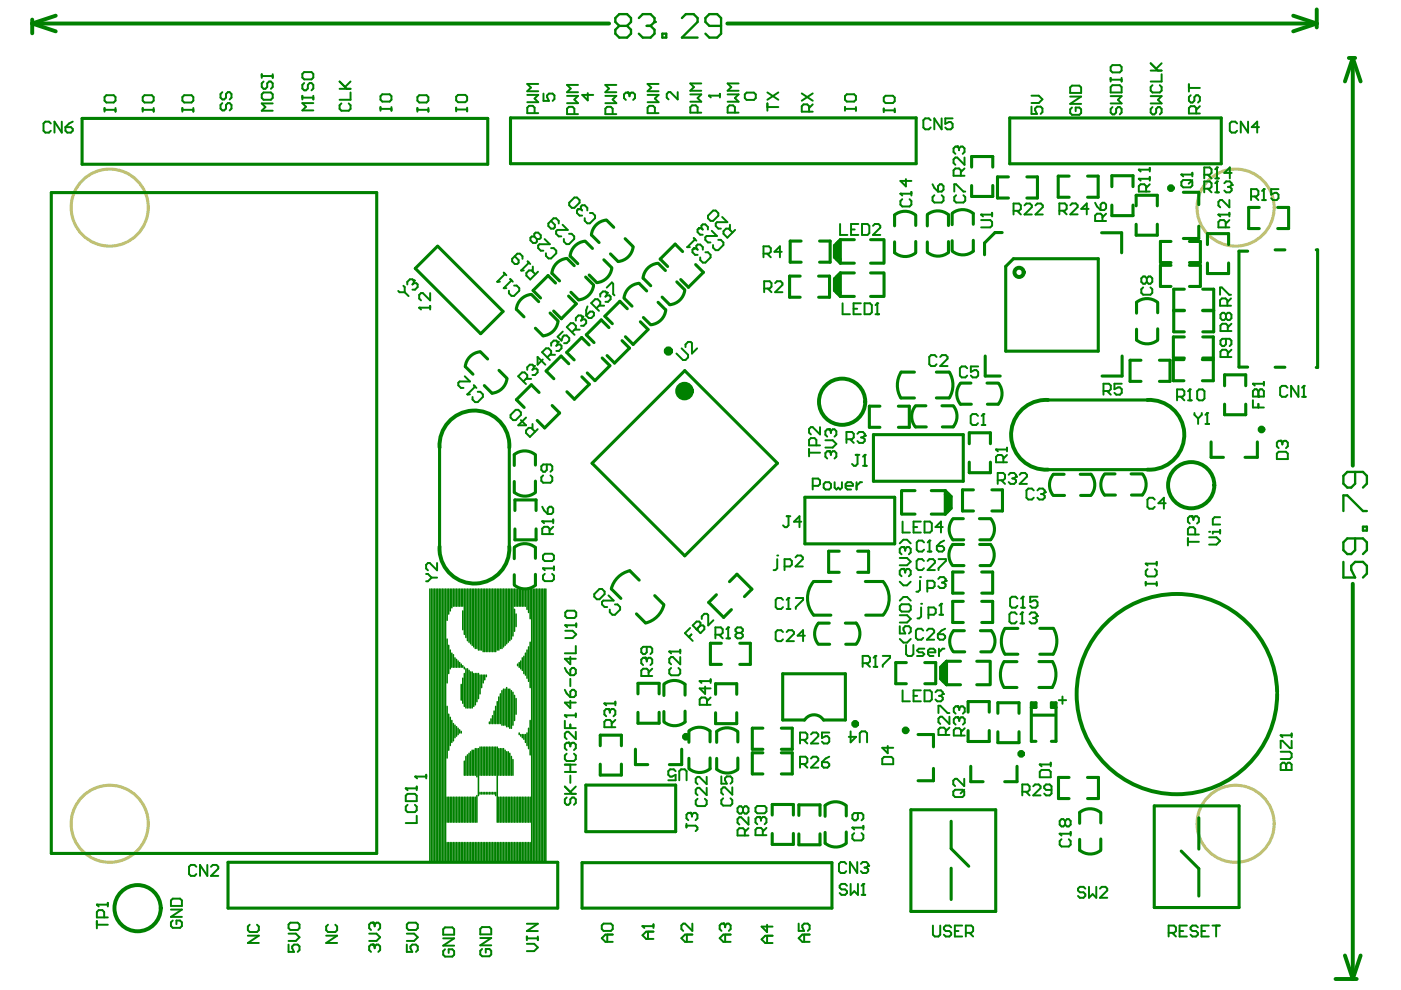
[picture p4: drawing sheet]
<svg xmlns="http://www.w3.org/2000/svg" width="297mm" height="210mm" viewBox="0 0 297 210" stroke-linecap="round" stroke-linejoin="round" font-family="sans-serif">
<g fill="none" stroke="#c0c073" stroke-width=".65">
<circle cx="23.3" cy="44" r="8.2"/>
<circle cx="262" cy="44" r="8.2"/>
<circle cx="23.3" cy="174.7" r="8.2"/>
<circle cx="262" cy="174.7" r="8.2"/>
</g>
<g fill="none" stroke="#008000" stroke-width=".83">
<path d="M6.8 5l5 1.6M6.8 4.2v2.9M6.8 5h122.3M11.8 3.3l-5 1.7M154.2 5h125M274.2 3.3l5 1.7M279.2 2v3.8M279.2 5l-5 1.6M286 12.3h1.3M286.8 12.3l1.7 5M286.8 12.3v86.4M286.8 12.3l-1.6 5"/>
<path d="M286.8 123.8v83.8M283.2 207.6h4.4M285.2 202.6l1.6 5M288.5 202.6l-1.7 5"/>
</g>
<g fill="none" stroke="#008000" stroke-width=".33">
<path d="M91.1 124.9v57.7M91.5 124.9v57.7M91.8 124.9v57.7M92.1 124.9v57.7M92.5 124.9v57.7M92.8 124.9v57.7M93.1 124.9v57.7M93.5 124.9v57.7M93.8 124.9v57.7M94.1 124.9v57.7M94.5 124.9v57.7M94.8 124.9v6.6"/>
<path d="M94.8 135.5v9.3M95.1 124.9v5.3M95.1 136.8v6M95.5 124.9v4.6M95.5 137.8v4M95.8 124.9v4M95.8 138.5v3M96.1 124.9v3.6M96.1 138.8v2.7M96.5 124.9v3.6M96.5 139.5v2M96.8 124.9v3.6"/>
<path d="M96.8 139.8v1.7M97.1 124.9v3.6M97.5 124.9v3.6M97.8 124.9v3.6M98.1 124.9v3.6M98.1 129.5v4M98.5 124.9v9.6M98.8 124.9v10.3M99.1 124.9v10.9M99.4 124.9v11.3M99.8 124.9v11.6M100.1 124.9v11.9"/>
<path d="M100.4 124.9v12.3M100.8 124.9v12.6M101.1 124.9v12.6M101.4 124.9v12.9M101.8 124.9v12.9M102.1 124.9v12.9M102.4 124.9v13.3M102.8 124.9v13.3M103.1 124.9v13.3M103.4 124.9v13.3M103.8 124.9v13.3M104.1 124.9v13.3"/>
<path d="M104.4 124.9v13.3M104.8 124.9v13.3M105.1 124.9v13.3M105.4 124.9v12.9M105.8 124.9v12.9M106.1 124.9v12.6M106.4 124.9v12.6M106.8 124.9v12.3M107.1 124.9v11.9M107.4 124.9v11.6M107.8 124.9v11.3M108.1 124.9v10.9"/>
<path d="M108.4 124.9v10.6M108.8 124.9v9.9M109.1 124.9v3.6M109.1 129.2v4.6M109.4 124.9v3.6M109.4 130.2v2.6M109.7 124.9v3.6M110.1 124.9v3.6M110.4 124.9v3.6M110.7 124.9v3.6M110.7 139.5v2.6M111.1 124.9v3.6"/>
<path d="M111.1 139.2v3.6M111.4 124.9v3.6M111.4 138.5v4.6M111.7 124.9v4.3M111.7 137.8v6M112.1 124.9v5M112.1 137.2v7.3M112.4 124.9v6.3M112.4 136.2v9.6M112.7 124.9v57.7M113.1 124.9v57.7M113.4 124.9v57.7"/>
<path d="M113.7 124.9v57.7M114.1 124.9v57.7M114.4 124.9v57.7M114.7 124.9v57.7M115.1 124.9v57.7M115.4 124.9v57.7M115.7 124.9v57.7M94.8 149.8v10.9M95.1 151.4v7.7M95.5 152.1v6M95.8 152.8v4.6M96.1 153.4v3.7"/>
<path d="M96.5 153.8v2.6M96.8 154.1v2M97.1 140.1v1.4M97.1 154.4v1.3M97.5 140.5v1M97.5 154.7v.7M97.8 140.8v.7M97.8 145.1v3.3M97.8 155.1v.3M98.1 141.1v.4M98.1 143.8v5.3M98.5 141.5v.3"/>
<path d="M98.5 142.8v7M98.8 141.8v8.3M99.1 141.8v8.3M99.4 142.1v8M99.4 159.7v4.7M99.8 142.5v7.6M99.8 159.4v5M100.1 142.5v7.6M100.1 159.1v5.3M100.4 142.8v7M100.4 159.1v5.3M100.8 142.8v6.6"/>
<path d="M100.8 158.7v5.7M101.1 142.8v6M101.1 158.7v6M101.4 142.8v5.3M101.4 158.7v10M101.8 143.1v4M101.8 158.4v6M102.1 143.1v2.7M102.1 158.4v6M102.4 143.1v1.7M102.4 158.4v6M102.8 143.1v1"/>
<path d="M102.8 158.4v6M103.1 143.1v.4M103.1 158.4v6M103.4 158.4v6M103.8 153.1v.3M103.8 158.4v6M104.1 152.4v1M104.1 158.4v6M104.4 151.8v1.6M104.4 158.4v6M104.8 150.8v2.6M104.8 158.4v6"/>
<path d="M105.1 149.8v3.6M105.1 158.4v6M105.4 148.8v4.6M105.4 158.4v15.9M105.8 147.8v5.6M105.8 158.7v5.7M106.1 147.1v6.3M106.1 158.7v5.7M106.4 146.5v7.3M106.4 158.7v5.7M106.8 146.1v7.7M106.8 158.7v5.7"/>
<path d="M107.1 146.1v7.7M107.1 159.1v5.3M107.4 145.8v8.3M107.4 159.4v5M107.8 146.1v8M107.8 159.4v5M108.1 146.1v8.3M108.1 159.7v4.7M108.4 146.5v7.9M108.8 146.8v7M109.1 147.4v5.4M109.4 148.1v3.3"/>
<path d="M109.7 140.8v.3M110.1 140.5v1M110.1 155.4v.3M110.4 140.1v1.7M110.4 155.7v.4M110.7 155.7v.7M111.1 155.7v1M111.4 155.7v1.7M111.7 155.4v2.7M112.1 154.4v4.3M112.4 152.8v7.3M94.8 169v5.3"/>
<path d="M94.8 178.6v4M95.1 169v5.3M95.1 178.6v4M95.5 169v5.3M95.5 178.6v4M95.8 169v5.3M95.8 178.6v4M96.1 169v5.3M96.1 178.6v4M96.5 169v5.3M96.5 178.6v4M96.8 169v5.3"/>
<path d="M96.8 178.6v4M97.1 169v5.3M97.1 178.6v4M97.5 169v5.3M97.5 178.6v4M97.8 169v5.3M97.8 178.6v4M98.1 169v5.3M98.1 178.6v4M98.5 161.4v3M98.5 169v5.3M98.5 178.6v4"/>
<path d="M98.8 160.4v4M98.8 169v5.3M98.8 178.6v4M99.1 160.1v4.3M99.1 169v5.3M99.1 178.6v4M99.4 169v5.3M99.4 178.6v4M99.8 169v5.3M99.8 178.6v4M100.1 169v5.3M100.1 178.6v4"/>
<path d="M100.4 169v5.3M100.4 178.6v4M100.8 169v5.3M100.8 178.6v4M101.1 168.7v5.6M101.1 178.6v4M101.4 178.6v4M101.8 168v.4M101.8 178.6v4M102.1 168v.4M102.1 178.6v4M102.4 168v.4"/>
<path d="M102.4 178.6v4M102.8 168v.4M102.8 178.6v4M103.1 168v.4M103.1 178.6v4M103.4 168v.4M103.4 178.6v4M103.8 168v.4M103.8 178.6v4M104.1 168v.4M104.1 178.6v4M104.4 168v.4"/>
<path d="M104.4 178.6v4M104.8 168v.4M104.8 178.6v4M105.1 168v.7M105.1 178.6v4M105.4 178.6v4M105.8 169v5.3M105.8 178.6v4M106.1 169v5.3M106.1 178.6v4M106.4 169v5.3M106.4 178.6v4"/>
<path d="M106.8 169v5.3M106.8 178.6v4M107.1 169v5.3M107.1 178.6v4M107.4 169v5.3M107.4 178.6v4M107.8 169v5.3M107.8 178.6v4M108.1 169v5.3M108.1 178.6v4M108.4 160.4v4M108.4 169v5.3"/>
<path d="M108.4 178.6v4M108.8 161.1v3.3M108.8 169v5.3M108.8 178.6v4M109.1 169v5.3M109.1 178.6v4M109.4 169v5.3M109.4 178.6v4M109.7 169v5.3M109.7 178.6v4M110.1 169v5.3M110.1 178.6v4"/>
<path d="M110.4 169v5.3M110.4 178.6v4M110.7 169v5.3M110.7 178.6v4M111.1 169v5.3M111.1 178.6v4M111.4 169v5.3M111.4 178.6v4M111.7 169v5.3M111.7 178.6v4M112.1 169v5.3M112.1 178.6v4"/>
<path d="M112.4 169v5.3M112.4 178.6v4"/>
</g>
<g fill="none" stroke="#008000" stroke-width=".65">
<path d="M17.4 25.1h86v9.7h-86zM108.2 25h86v9.7h-86zM206 35.4v-2.2h4.5v2.2M210.5 39.3v2.4h-4.5v-2.4M213.8 37.5h-2.3v4.5h2.3M214.1 25h44.8v9.7h-44.8zM217.7 37.5h2.3v4.5h-2.3M226.7 37.3h-2.3v4.5h2.3M230.6 37.3h2.2v4.5h-2.2M240.2 39.6v-2.3h-4.5v2.3M10.9 40.8h69v140.1h-69zM92.8 52.2l-4.8 4.7 13.9 13.8"/>
<path d="M92.8 52.2l13.9 13.8-4.8 4.8M117 58l1.6 1.6M120.2 54.8l1.6 1.5M120.9 54.3l1.6 1.6M124.1 51.1l1.5 1.6M124.2 58.7l1.6 1.7M124.9 58.3l1.6 1.6M125.4 49.8l1.6 1.6M128 55.1l1.7 1.7M128.6 46.7l1.5 1.5M129.4 53.8l1.7 1.7M132.5 50.6l1.7 1.7"/>
<path d="M136.4 59l1.6 1.6M139.5 55.8l1.6 1.6M143.5 59.8l1.7 1.7M144.7 53.3l-1.6-1.5-3.1 3.1 1.6 1.6M147.5 56.1l1.6 1.6-3.1 3.2-1.7-1.6M169.7 58.5h-2.3v4.5h2.3M169.8 51.1h-2.3v4.5h2.4M173.6 58.5h2.3v4.5h-2.3M173.8 51.1h2.2v4.5h-2.2M177.4 51.6v3.5M177.4 58.6v3.5M177.7 58.3v3.3l.5 .4"/>
<path d="M177.7 51.3v3.2l.5 .5M178.2 57.9l-1.3 1.2v2.5l1.3 1.2M178.2 50.8l-1.3 1.3v2.5l1.3 1.2M178.2 50.8v5M178.2 57.9v4.9M178.2 55.8h2.9M178.2 57.9h2.9M178.2 50.8h2.9M184.6 55.8h2.7M184.6 57.9h2.7M184.6 50.8h2.7M187.4 50.8v5"/>
<path d="M187.4 57.9v4.9M189.7 45.6v2.3M189.7 51.3v2.3M194.2 45.6v2.2M194.2 51.2v2.4M196.6 45.5v2.4M196.6 51.3v2.2M201.1 45.5v2.3M201.1 51.2v2.3M201.9 45.3v2.3M201.9 51v2.2M206.4 45.3v2.3"/>
<path d="M206.4 51v2.2M212.5 49.3h-1.5l-2.3 2.2v2.5M213.2 56.5l1.7-1.6h18v19.6h-19.7zM233.6 49.4h4.2v4.2M235.7 43.5v2.2h4.5v-2.2M240.9 43.6v-2.2h4.5v2.2M245.4 47.5v2.4h-4.5v-2.3M248.3 56.3h-2.3v4.4h2.3M248.3 51.2h-2.3v4.5h2.3M250.9 40.8h3.3v2.6M252.2 56.3h2.3v4.4h-2.3M252.2 51.2h2.3v4.5h-2.3"/>
<path d="M254.2 48v2.6h-3.3M256 55.8v2.2h4.5v-2.2M260.5 51.8v-2.3h-4.5v2.4M264.5 53.3h-1.8v24.5h1.8M267 44h-2.3v4.5h2.3M270.3 53h2.1M270.9 44h2.3v4.5h-2.3M279.1 53h.3v24.9h-.3M98.7 77.7l1.6 1.6M101.8 74.6l1.6 1.5M105.8 78.5l1.7 1.7M109.5 65.6l1.6 1.6"/>
<path d="M112.7 62.4l1.5 1.6M113.5 69.6l1.6 1.6M116.6 66.4l1.7 1.6M117.8 60l-1.6-1.6-3.2 3.2 1.6 1.6M120.5 62.8l1.7 1.6-3.2 3.2-1.6-1.7M120.6 77.1l-1.6-1.6-3.2 3.2 1.6 1.6M121 62l1.7 1.6M123.4 79.9l1.6 1.6-3.2 3.1-1.6-1.5M124.9 73.1l-1.6-1.5-3.1 3.1 1.5 1.6M127.7 75.9l1.6 1.6-3.2 3.2-1.6-1.6M129.1 69.5l-1.6-1.7-3.2 3.2 1.7 1.6M131.9 72.2l1.6 1.6-3.2 3.2-1.6-1.6"/>
<path d="M132.3 63.2l1.7 1.7M133 65.5l-1.6-1.6-3.2 3.1 1.6 1.6M135.5 60.1l1.6 1.6M135.8 68.2l1.6 1.7-3.2 3.1-1.6-1.6M136.4 67.3l1.6 1.6M139.5 64.1l1.6 1.6M140.4 63l1.6 1.6M178.2 62.8h2.9M184.6 62.8h2.7M191.1 78.9h2.8M198.5 78.9h2.7M208.9 75.5v4.2h3.2"/>
<path d="M237.9 75.5v4.2h-4.2M241 64.1v2.3M241 69.8v2.3M241.9 76.4h-2.3v4.5h2.3M245.5 64.1v2.2M245.5 69.7v2.4M245.8 76.4h2.3v4.5h-2.3M251 76.2h-2.2v4.5h2.2M251.1 71.4h-2.3v4.5h2.3M251.1 65.9h-2.2v4.5h2.2M251.1 61.3h-2.2v4.5h2.2M254.9 76.2h2.3v4.5h-2.3"/>
<path d="M255 65.9h2.3v4.5h-2.3M255 61.3h2.3v4.5h-2.3M255 71.4h2.3v4.5h-2.3M270.3 77.9h2.1M93.2 94.8v21.1M102.7 81.8l1.6 1.6M108 94.9v21M109 96.4v2.3M113.5 96.4v2.2M114.3 83.2l-1.6-1.6-3.2 3.1 1.6 1.7M117.1 86l1.6 1.6-3.2 3.1-1.6-1.6M125.5 98.2l19.7-19.6 19.6 19.6-19.6 19.6z"/>
<path d="M185.2 92.2h19v9.8h-19zM186.6 86.1h-2.3v4.5h2.3M190.5 86.1h2.3v4.5h-2.3M191.1 84.4h2.8M194.1 90.5h2.3M194.1 86h2.2M198.5 84.4h2.7M199.7 86h2.4M199.8 90.5h2.3M203.7 81.2h2.2M203.7 85.7h2.2M205.5 98v2.2h4.5v-2.2"/>
<path d="M209.3 81.2h2.3M209.3 85.7h2.3M210 94.1v-2.3h-4.5v2.3M222.2 99.6h21.1M222.2 84.8h21.1M256.8 93.7v3.3h2.6M259.6 85.7v2.2h4.5v-2.2M264.1 81.8v-2.3h-4.5v2.3M266.6 93.7v3.3h-2.6M109 102.1v2.3M109 116.1v2.4M109.2 108.2v-2.2h4.5v2.2"/>
<path d="M113.5 102v2.4M113.5 116.1v2.3M113.7 112.1v2.4h-4.5v-2.4M170.6 105.4h19.1v9.9h-19.1zM177.9 116.9h-2.2v4.4h2.2M181.8 116.9h2.4v4.4h-2.4M191.1 104v5M191.3 109h2.7M191.3 104h2.7M197.4 109h3M197.4 104h3M200.4 104l1.3 1.3v2.5l-1.3 1.2"/>
<path d="M200.4 104.9l.5 .4v3.2M200.4 104v5M201.2 104.8v3.5M202 115.4h2.3M202 119.9h2.4M202.1 114.5h2.2M202.1 110h2.1M206.4 103.9h-2.3v4.4h2.3M207.7 110h2.3M207.7 115.4h2.3M207.7 114.5h2.3M207.8 119.9h2.2"/>
<path d="M210.3 103.9h2.2v4.4h-2.2M223.3 105h2.4M223.3 100.6h2.3M229 100.6h2.3M229.1 105h2.2M234.2 105h2.3M234.2 100.5h2.2M239.8 100.5h2.4M239.9 105h2.3M109 121.9v2.1M113.5 121.8v2.2M129.6 124.9l2 2"/>
<path d="M133.5 121l2 2M134.9 130.2l1.9 1.8M138.8 126.3l1.9 1.9M151.9 126.1l-1.6 1.6 3.1 3.2 1.7-1.6M152.9 136.4h-2.3v4.5h2.3M154.7 123.3l1.5-1.6 3.2 3.2-1.6 1.6M156.8 136.4h2.3v4.5h-2.3M172.5 130.4h3.7M172.5 123.3h3.7M173.5 136.6h2.4M173.5 132.1h2.3M179.2 132.1h2.3"/>
<path d="M179.3 136.6h2.2M183.5 123.3h3.6M183.6 130.4h3.6M202.2 138.2h2.3M202.2 133.7h2.3M204.2 121.3h-2.2v4.5h2.2M204.2 127.5h-2.2v4.5h2.2M207.9 133.7h2.2M208 138.2h2.1M208.1 121.3h2.4v4.5h-2.3M208.1 127.5h2.4v4.5h-2.3M213.2 138.7h2.6"/>
<path d="M213.2 133.2h2.6M220.5 138.7h2.8M220.5 133.2h2.8M127.3 158.1v-2.2h4.4v2.2M134.7 158.9v3.2h2.6M135.3 147.1v-2.2h4.4v2.2M139.7 151v2.3h-4.4v-2.3M140.8 145.1v2.4M140.8 150.9v2.1M144.5 158.9v3.2h-2.6M145.2 145.1v2.3M145.2 150.8v2.2"/>
<path d="M146.1 155v2.4M150.5 155v2.3M151.7 147.2v-2.2h4.5v2.2M151.9 155.1v2.3M156.2 151.1v2.3h-4.5v-2.3M156.4 155.1v2.2M161.7 159.6h-2.2v4.5h2.2M161.7 154.4h-2.2v4.5h2.2M165.7 159.6h2.3v4.5h-2.3M165.7 154.4h2.3v4.5h-2.3M170.5 152.7h-4.6v-9.8h13.3v9.8h-4.5M192.2 140.5h-2.3v4.5h2.3"/>
<path d="M194.6 155.7h3.3v2.7M196.1 140.5h2.3v4.5h-2.3M199.9 140.9v3.5M200.2 140.7v3.2l.5 .5M200.7 145.2h2.9M200.7 140.2l-1.3 1.2v2.5l1.3 1.3M200.7 140.2h2.9M200.7 140.2v5M205.3 151v-2.2h4.4v2.2M207.1 145.2h2.7M207.1 140.2h2.7M209.7 154.9v2.3h-4.4v-2.3"/>
<path d="M209.9 140.2v5M211.6 151.2v-2.2h4.5v2.2M213 145.8h2.6M213 140.3h2.6M216.1 155.1v2.4h-4.5v-2.3M218.7 150h.9v-1h-.9v8.2h.9M219 151.6h4.6M220.3 145.8h2.8M220.3 140.3h2.8M223.9 150h-1v-1h1v8.2h-1M124.2 166.5h19.1v9.8h-19.1zM131.7 162v2.3h-4.4v-2.3"/>
<path d="M146.1 160.8v2.2M150.5 160.7v2.3M151.9 160.8v2.3M156.4 160.7v2.4M163.7 172.8v-2.2h4.5v2.2M168.2 176.7v2.3h-4.5v-2.3M169.4 172.9v-2.2h4.5v2.2M173.9 176.8v2.3h-4.5v-2.3M174.9 170.8v2.3M174.9 176.5v2.3M179.4 170.8v2.2M179.4 176.4v2.4"/>
<path d="M193.1 171.7h18v21.5h-18zM197.9 162.9v2.6h-3.3M201.7 174.1v5.8l3.7 3.8M205.8 162.5v3.2h2.6M215.6 162.5v3.2h-2.6M226.7 164.8h-2.3v4.5h2.3M228.9 172.3v2.3M228.9 178v2.3M230.6 164.8h2.3v4.5h-2.3M233.4 172.3v2.2M233.4 177.9v2.4M244.7 170.9h18v21.5h-18z"/>
<path d="M254.2 173.4v6.6M48.3 182.8h69.9v9.7h-69.9zM123.4 182.9h53v9.6h-53zM201.7 184.1v6.6M250.4 180.4l3.8 3.8v5.8"/>
</g>
<g fill="#008000">
<path d="M222.9 149h1v1h-1z" fill-rule="evenodd"/>
<path d="M218.7 149h.9v1h-.9z" fill-rule="evenodd"/>
</g>
<path d="M88 164.7h2.4M90.4 164.3v.7" fill="none" stroke="#008000" stroke-width=".42"/>
<circle cx="88" cy="164.7" r=".21" fill="#008000"/>
<path d="M88.9 65.2h2.3M91.2 64.9v.7M88 164.7l.4 .3" fill="none" stroke="#008000" stroke-width=".42"/>
<circle cx="88.9" cy="65.2" r=".21" fill="#008000"/>
<path d="M88.9 65.2l.4 .4M91.2 62.1v1.6l-1.5-1.6h-.4l-.4 .4v.8l.4 .4M181.4 96.4h.8M181.8 96.4v2l-.4 .4h-.4l-.4-.4M183 98.8h.8M183.4 96.4v2.4M166.8 109.5h.8M167.2 109.5v1.9l-.4 .4h-.4l-.4-.4M169.9 110.6h-1.6l1.2-1.1v2.3M180.3 155.1v2.3l1.2-1.2h-1.5M182.3 157.4v-1.9l.4-.4h.7l.4 .4v1.9" fill="none" stroke="#008000" stroke-width=".42"/>
<circle cx="183.4" cy="96.4" r=".21" fill="#008000"/>
<path d="M183.4 96.4l-.4 .4M220.4 163.6l.4-.4h1.6l.4 .4v1.2h-2.4zM220.4 162.1h2.4M222.8 161.7v.8" fill="none" stroke="#008000" stroke-width=".42"/>
<circle cx="220.4" cy="162.1" r=".21" fill="#008000"/>
<path d="M234 82.9h1.1l.4-.4v-.8l-.4-.3h-1.1v2.3M234.7 82.9l.8 .8M237.8 81.4h-1.5v1.1l.8-.4h.3l.4 .4v.8l-.4 .4h-.7l-.4-.4M253.2 87.6v.4l.8 .7M254 88.7v1.2M254.8 87.6v.4l-.8 .7M255.6 89.9h.7M256 87.6v2.3M220.4 162.1l.4 .4" fill="none" stroke="#008000" stroke-width=".42"/>
<circle cx="256" cy="87.6" r=".21" fill="#008000"/>
<path d="M256 87.6l-.4 .4M265.6 84.9v1.5h2.4M265.6 84.1h2.4v-1.2l-.4-.4h-.4l-.4 .4v1.2M266.8 85.6v.8" fill="none" stroke="#008000" stroke-width=".42"/>
<circle cx="266.8" cy="84.1" r=".21" fill="#008000"/>
<path d="M265.6 84.1v-1.2l.4-.4h.4l.4 .4v1.2M265.6 81.4h2.4M268 81v.8" fill="none" stroke="#008000" stroke-width=".42"/>
<circle cx="265.6" cy="81.4" r=".21" fill="#008000"/>
<path d="M265.6 81.4l.4 .4M20.5 195.3v1.5M20.5 196.1h2.4M20.5 191.8h2.4M22.1 194.5v-1.1l-.4-.4h-.8l-.4 .4v1.1h2.4M22.9 191.4v.8" fill="none" stroke="#008000" stroke-width=".42"/>
<circle cx="20.5" cy="191.8" r=".21" fill="#008000"/>
<g fill="none" stroke="#008000" stroke-width=".42">
<path d="M47.1 19.5l-.3 .4v.8l.3 .4h.4l.4-.4v-.8l.4-.4h.4l.4 .4v.8l-.4 .4M55.5 15.7v.8M55.5 20l.4-.4h1.5l.4 .4v.8l-.4 .4h-1.5l-.4-.4zM55.5 16.1h2.3M55.9 17.3l-.4 .4v.7l.4 .4h.4l.4-.4v-.7l.3-.4h.4l.4 .4v.7l-.4 .4M57.8 15.7v.8M47.1 21.9l-.3 .4v.7l.3 .4h.4l.4-.4v-.7l.4-.4h.4l.4 .4v.7l-.4 .4M57.8 21.9h-2.3l.8 .8-.8 .8h2.3M80.7 20.4l.4-.4h1.5l.4 .4v.8l-.4 .3h-1.5l-.4-.3zM80.7 22.7v.8M80.7 23.1h2.3M83 22.7v.8"/>
<path d="M115 110.5h2.3M116.5 113.2v-1.1l-.4-.4h-.7l-.4 .4v1.1h2.3M117.3 111.7l-.8 .8M117.3 110.1v.8M20.5 191.8l.4 .4M36.2 190.9l.4-.4h1.6l.4 .4v1.2h-2.4zM36.2 192.9h2.4l-2.4 1.5h2.4M36.6 195.2l-.4 .4v.7l.4 .4h1.6l.4-.4v-.7l-.4-.4h-.8v.8M61.2 196l.4-.4h1.5l.4 .4v.8l-.4 .4h-1.5l-.4-.4zM61.2 198h1.5l.8 .7-.8 .8h-1.5M69.2 198.4h2.3l-2.3 1.5h2.3M69.5 196.1l-.3 .3v.8l.3 .4h1.6l.4-.4v-.8l-.4-.3"/>
<path d="M86.3 198h1.5l.8 .7-.8 .8h-1.5M86.3 196l.3-.4h1.6l.4 .4v.8l-.4 .4h-1.6l-.3-.4zM94 197l.4-.4h1.5l.4 .4v1.2h-2.3zM94 199h2.3l-2.3 1.5h2.3M101.8 197l.4-.4h1.6l.4 .4v1.1h-2.4zM101.8 198.9h2.4l-2.4 1.5h2.4M61.2 200.3v1.5h1.1l-.3-.8v-.3l.3-.4h.8l.4 .4v.7l-.4 .4M86.3 200.3v1.5h1.1l-.4-.8v-.3l.4-.4h.8l.4 .4v.7l-.4 .4M94.4 201.3l-.4 .4v.7l.4 .4h1.5l.4-.4v-.7l-.4-.4h-.8v.7M102.2 201.2l-.4 .4v.8l.4 .4h1.6l.4-.4v-.8l-.4-.4h-.8v.8"/>
</g>
<circle cx="115" cy="110.5" r=".21" fill="#008000"/>
<path d="M115 110.5l.4 .4M115 107.4l.4 .8 .7 .8M116.1 107.8l.4-.4h.4l.4 .4v.8l-.4 .4h-.8zM115.1 120.5h2.3M115.5 121.7l-.4 .4v.7l.4 .4h1.6l.3-.4v-.7l-.3-.4M117.4 120.1v.8" fill="none" stroke="#008000" stroke-width=".42"/>
<circle cx="115.1" cy="120.5" r=".21" fill="#008000"/>
<path d="M115.2 19.8v1.6h1.2l-.4-.8v-.4l.4-.4h.8l.4 .4v.8l-.4 .4M115.9 98.5v1.1l-.4 .4h-.3l-.4-.4v-.7l.4-.4h1.5l.4 .4v.7l-.4 .4M115.1 117.8l.4-.4h1.6l.3 .4v.8l-.3 .4h-1.6l-.4-.4zM115.2 100.8l-.4 .4v.8l.4 .3h1.5l.4-.3v-.8l-.4-.4M115.1 120.5l.4 .4M128.9 150.3h-.4l-.4 .4v.8l.4 .4M129.7 154.2v-1.2l-.4-.4h-.8l-.4 .4v1.2h2.4M130.5 152.6l-.8 .8M127.6 196.2l.4-.4h1.5l.4 .4v.8l-.4 .4h-1.5l-.4-.4zM128.8 198.1v1.6M129.9 198.1h-1.5l-.8 .8 .8 .8h1.5" fill="none" stroke="#008000" stroke-width=".42"/>
<circle cx="128.9" cy="150.3" r=".21" fill="#008000"/>
<path d="M128.1 149.2h2.4M128.9 150.3l.4 .4M129.3 150.7v.4M129.3 150.7l.4-.4h.4l.4 .4v.8l-.4 .4M130.5 148.8v.7" fill="none" stroke="#008000" stroke-width=".42"/>
<circle cx="128.1" cy="149.2" r=".21" fill="#008000"/>
<path d="M136.7 139.5h-.3l-.4 .3v.8l.4 .4M128.1 149.2l.4 .3M137.5 143.3v-1.1l-.4-.4h-.7l-.4 .4v1.1h2.3M138.3 141.8l-.8 .8" fill="none" stroke="#008000" stroke-width=".42"/>
<circle cx="136.7" cy="139.5" r=".21" fill="#008000"/>
<path d="M136.7 139.5l.4 .3M137.1 137.1v1.2l-.4 .4h-.3l-.4-.4v-.8l.4-.4h1.5l.4 .4v.8l-.4 .4M137.1 139.8v.4M137.1 139.8l.4-.3h.4l.4 .3v.8l-.4 .4M141.9 138.1h2.3M144.2 139.3v1.6l-1.5-1.6h-.4l-.4 .4v.8l.4 .4M144.2 137.8v.7M142.3 141.6l-.4 .4v.8l.4 .4h1.5l.4-.4v-.8l-.4-.4" fill="none" stroke="#008000" stroke-width=".42"/>
<circle cx="141.9" cy="138.1" r=".21" fill="#008000"/>
<path d="M143.7 19.5v1.6l-1.6-1.6h-.4l-.3 .4v.8l.3 .4M141.9 138.1l.4 .4M148.3 144.4h2.4M149.5 145.6v1.5l-1.2-1.1h2.4M149.9 149.4v-1.1l-.4-.4h-.8l-.4 .4v1.1h2.4M150.7 147.9l-.8 .8M150.7 144v.8M147.9 169.4l-.4 .3v.8l.4 .4h1.5l.4-.4v-.8l-.4-.3M149.8 164.7v1.6l-1.5-1.6h-.4l-.4 .4v.8l.4 .4M149.8 167v1.6l-1.5-1.6h-.4l-.4 .4v.8l.4 .4" fill="none" stroke="#008000" stroke-width=".42"/>
<circle cx="148.3" cy="144.4" r=".21" fill="#008000"/>
<path d="M148.3 144.4l.4 .4M152.9 164.6v1.6h1.2l-.4-.8v-.4l.4-.4h.8l.4 .4v.8l-.4 .4M153.3 169.3l-.4 .3v.8l.4 .4h1.6l.4-.4v-.8l-.4-.3M155.3 166.9v1.6l-1.6-1.6h-.4l-.4 .4v.8l.4 .4M161 173.2h-.4l-.4 .4v.8l.4 .4M161.7 177.1v-1.2l-.4-.4h-.7l-.4 .4v1.2h2.3M162.5 175.5l-.8 .8M162.6 196.1v1.5l-1.1-1.1h2.3M162.6 198.4v1.5M163.8 198.4h-1.6l-.7 .8 .7 .7h1.6" fill="none" stroke="#008000" stroke-width=".42"/>
<circle cx="161" cy="173.2" r=".21" fill="#008000"/>
<path d="M162.7 19.6l2.3 1.5M165 19.6l-2.3 1.5M162.7 21.9v1.6M162.7 22.7h2.3M175.8 95.7h-.4l-.4 .4v.7l.4 .4M160.6 170.9h1.5l.4 .4v.8l-.4 .3h-1.5l-.4-.3v-.8zM161 173.2l.3 .4M161.3 173.6v.4M161.3 173.6l.4-.4h.4l.4 .4v.8l-.4 .4M169.3 195.8v1.6h1.2l-.4-.8v-.4l.4-.4h.8l.4 .4v.8l-.4 .4M170.5 198.1v1.6M171.7 198.1h-1.6l-.8 .8 .8 .8h1.6" fill="none" stroke="#008000" stroke-width=".42"/>
<circle cx="175.8" cy="95.7" r=".21" fill="#008000"/>
<path d="M175 93.3h1.5l.8 .8-.8 .8h-1.5M175.8 95.7l.4 .4M175.8 91h-.4l-.4 .4v.8l.4 .4M176.2 96.1v.3M176.2 96.1l.3-.4h.4l.4 .4v.7l-.4 .4" fill="none" stroke="#008000" stroke-width=".42"/>
<circle cx="175.8" cy="91" r=".21" fill="#008000"/>
<path d="M175.8 91l.4 .4M176.2 91.4v.4M176.2 91.4l.3-.4h.4l.4 .4v.8l-.4 .4M180.7 175.5h2.3M181.1 176.6l-.4 .4v.8l.4 .4h1.6l.3-.4v-.8l-.3-.4M183 175.1v.8" fill="none" stroke="#008000" stroke-width=".42"/>
<circle cx="180.7" cy="175.5" r=".21" fill="#008000"/>
<path d="M179.5 93.1h1.1l.4-.4v-.7l-.4-.4h-1.1v2.3M180.2 93.1l.8 .8M181.8 92l.4-.4h.8l.3 .4v.4M180.7 175.5l.4 .4M181.9 172.4v1.1l-.4 .4h-.4l-.4-.4v-.7l.4-.4h1.6l.3 .4v.7l-.3 .4" fill="none" stroke="#008000" stroke-width=".42"/>
<circle cx="183.3" cy="92.4" r=".21" fill="#008000"/>
<path d="M182.6 92.7h.4M183 92.7l.3 .4v.4l-.3 .4h-.8l-.4-.4M183.3 92.4l-.3 .3M188.2 158.2v1.5l-1.1-1.2h2.3M203 152.1h-.4l-.4 .4v.7l.4 .4M203.8 156v-1.2l-.4-.4h-.8l-.4 .4v1.2h2.3M204.5 154.4l-.7 .8M187.4 160.5h1.6l.4 .4v1.1h-2.3v-1.1zM202.1 167.8l.4-.4h1.6l.3 .4v.8l-.3 .4h-1.6l-.4-.4zM204.4 165.1v1.6l-1.5-1.6h-.4l-.4 .4v.8l.4 .4M204.4 167.4l-.7 .8" fill="none" stroke="#008000" stroke-width=".42"/>
<circle cx="203" cy="152.1" r=".21" fill="#008000"/>
<path d="M203 152.1l.4 .4M203 149.8h-.4l-.4 .3v.8l.4 .4M203.4 152.5v.4M203.4 152.5l.4-.4h.4l.3 .4v.7l-.3 .4" fill="none" stroke="#008000" stroke-width=".42"/>
<circle cx="203" cy="149.8" r=".21" fill="#008000"/>
<path d="M202.9 31.1h-.3l-.4 .4v.7l.4 .4M203.7 37.3v-1.2l-.4-.4h-.7l-.4 .4v1.2h2.3M204.5 33.4v1.5l-1.6-1.5h-.3l-.4 .4v.8l.4 .3M204.5 35.7l-.8 .8M203 149.8l.4 .3M203.4 150.1v.4M203.4 150.1l.4-.3h.4l.3 .3v.8l-.3 .4" fill="none" stroke="#008000" stroke-width=".42"/>
<circle cx="202.9" cy="31.1" r=".21" fill="#008000"/>
<path d="M202.9 31.1l.4 .4M203.3 31.5v.3M203.3 31.5l.4-.4h.4l.4 .4v.7l-.4 .4M202.3 40.6v-1.5h.4l1.6 1.5h.3M202.7 41.4l-.4 .4v.8l.4 .3h1.6l.3-.3v-.8l-.3-.4M208 46.7h2l.3 .4v.7l-.3 .4h-2M208 45.5h2.3M210.3 45.1v.8" fill="none" stroke="#008000" stroke-width=".42"/>
<circle cx="208" cy="45.5" r=".21" fill="#008000"/>
<path d="M241.4 37.9h2.4M243.8 39.1l-.8 .7M243.8 37.5v.8M208 45.5l.4 .4M243 40.6v-1.1l-.4-.4h-.8l-.4 .4v1.1h2.4M243.1 59l-.3-.4h-.4l-.4 .4v.8l.4 .4h.4l.3-.4M243.1 59l.4-.4h.4l.4 .4v.8l-.4 .4h-.4l-.4-.4M243.1 59v.8M242.4 60.9l-.4 .4v.8l.4 .4h1.5l.4-.4v-.8l-.4-.4" fill="none" stroke="#008000" stroke-width=".42"/>
<circle cx="241.4" cy="37.9" r=".21" fill="#008000"/>
<path d="M241.4 37.9l.4 .4M241.4 36h2.4M243.8 35.6v.8" fill="none" stroke="#008000" stroke-width=".42"/>
<circle cx="241.4" cy="36" r=".21" fill="#008000"/>
<g fill="none" stroke="#008000" stroke-width=".42">
<path d="M22.2 20.6l.4-.4h1.5l.4 .4v.7l-.4 .4h-1.5l-.4-.4zM22.2 22.9v.8M22.2 23.3h2.3M24.5 22.9v.8M88.5 23.3h2.3M88.5 20.6l.4-.4h1.5l.4 .4v.7l-.4 .4h-1.5l-.4-.4zM88.5 22.9v.8M90.8 22.9v.8M241.4 36l.4 .4M120.1 159.8l-.3 .4v.8l.3 .3h1.6l.4-.3v-.8l-.4-.4M120.5 157.5h-.4l-.3 .4v.7l.3 .4M119.8 168.3h2.3"/>
<path d="M119.8 166.8l1.5 1.5M119.8 163.7h2.3M119.8 162.1h2.3M120.1 169.1l-.3 .4v.7l.3 .4h.4l.4-.4v-.7l.4-.4h.4l.4 .4v.7l-.4 .4M120.9 162.1v1.6M120.9 164.4v1.6M122.1 166.8l-1.2 1.1"/>
</g>
<circle cx="120.5" cy="157.5" r=".21" fill="#008000"/>
<path d="M119.8 152.8v1.6h2.3M119.8 151.7h2.3M120.5 157.5l.4 .4M120.9 153.6v.8M120.9 157.9v.4M120.9 157.9l.4-.4h.4l.4 .4v.7l-.4 .4M122.1 151.3v.8M122.1 155.2v1.5l-1.6-1.5h-.4l-.3 .3v.8l.3 .4" fill="none" stroke="#008000" stroke-width=".42"/>
<circle cx="119.8" cy="151.7" r=".21" fill="#008000"/>
<path d="M119.8 133.7h1.6l.8 .8-.8 .8h-1.6M119.8 132.6h2.4M120.9 139.3v1.5l-1.1-1.1h2.3M122.1 137v1.5h-2.3M122.2 132.2v.8M119.8 151.7l.3 .4M119.8 146.3l.3 .7 .8 .8M119.8 141.6l.3 .8 .8 .8M120.9 148.6v1.5l-1.1-1.1h2.3M120.9 142l.4-.4h.4l.4 .4v.8l-.4 .4h-.8zM120.9 143.9v1.6M120.9 146.6l.4-.3h.4l.4 .3v.8l-.4 .4h-.8z" fill="none" stroke="#008000" stroke-width=".42"/>
<circle cx="119.8" cy="132.6" r=".21" fill="#008000"/>
<g fill="none" stroke="#008000" stroke-width=".42">
<path d="M122.5 18h-2.3l.8 .8-.8 .8h2.3M130.7 18h-2.4l.8 .8-.8 .8h2.4M148.7 17.7h-2.3l.7 .8-.7 .7h2.3M156.6 17.7h-2.3l.7 .8-.7 .7h2.3M226.9 18.5l.4-.3h1.5l.4 .3v1.2h-2.3zM235.5 14.2l.4-.4h1.5l.4 .4v.8l-.4 .4h-1.5l-.4-.4zM235.5 16.5v.8M235.5 18.4l.4-.3h1.5l.4 .3v1.2h-2.3zM235.5 16.9h2.3M237.8 16.5v.8M120.2 20.3h2.3l-.7 .8 .7 .8h-2.3M121.8 24.2v-1.2l-.4-.3h-.8l-.4 .3v1.2h2.3"/>
<path d="M128.3 20.3h2.4l-.8 .8 .8 .8h-2.4M129.9 24.2v-1.2l-.4-.3h-.8l-.4 .3v1.2h2.4M146.4 20h2.3l-.8 .8 .8 .8h-2.3M147.9 23.9v-1.2l-.4-.4h-.8l-.3 .4v1.2h2.3M154.3 20h2.3l-.8 .8 .8 .8h-2.3M155.8 23.9v-1.2l-.4-.4h-.7l-.4 .4v1.2h2.3M187.4 20.7l.4-.4h1.5l.4 .4v.8l-.4 .3h-1.5l-.4-.3zM187.4 23v.8M187.4 23.4h2.3M189.7 23v.8M226.9 20.5h2.3l-2.3 1.5h2.3M227.3 22.8l-.4 .4v.8l.4 .3h1.5l.4-.3v-.8l-.4-.4h-.7v.8"/>
<path d="M235.5 20.4h2.3l-.8 .8 .8 .7h-2.3M235.9 22.7l-.4 .4v.8l.4 .4h.4l.3-.4v-.8l.4-.4h.4l.4 .4v.8l-.4 .4M119.8 132.6l.4 .4M120.2 129.5h1.6l.4 .4v.7l-.4 .4h-1.6l-.4-.4v-.7zM41.6 183.8l-.4-.4h-.7l-.4 .4v1.5l.4 .4h.7l.4-.4M44 183.4v2.3l-1.6-2.3v2.3M44.7 183.8l.4-.4h.8l.4 .4v.4l-1.6 1.5h1.6M136.2 196.4h2.3M137.4 197.5v1.6M138.5 197.5h-1.5l-.8 .8 .8 .8h1.5M138.5 196v.8"/>
</g>
<circle cx="136.2" cy="196.4" r=".21" fill="#008000"/>
<path d="M136.2 196.4l.4 .4M179.6 187.8l-.4-.4h-.8l-.4 .4v.4l.4 .4h.8l.4 .4v.3l-.4 .4h-.8l-.4-.4M180.4 187.4v2.3l.7-.7 .8 .7v-2.3M182.7 189.7h.7M183.1 187.4v2.3" fill="none" stroke="#008000" stroke-width=".42"/>
<circle cx="183.1" cy="187.4" r=".21" fill="#008000"/>
<path d="M179.4 183.2l-.4-.4h-.7l-.4 .4v1.5l.4 .4h.7l.4-.4M181.8 182.8v2.3l-1.6-2.3v2.3M182.5 183.2l.4-.4h.8l.4 .4v.3M183.1 187.4l-.4 .4" fill="none" stroke="#008000" stroke-width=".42"/>
<circle cx="184.1" cy="183.5" r=".21" fill="#008000"/>
<g fill="none" stroke="#008000" stroke-width=".42">
<path d="M178.6 64.3v2.3h1.6M181 65.5h.7M182.5 64.3h-1.5v2.3h1.5M183.3 64.3h1.2l.3 .4v1.5l-.3 .4h-1.2zM185.6 66.6h.8M186 64.3v2.3M172.3 103h1.2l.4-.4v-.7l-.4-.4h-1.2v2.3M175 102.2h.8l.4 .4v.8l-.4 .4h-.8l-.4-.4v-.8zM177 102.2v1.2l.3 .4 .4-.4 .4 .4 .4-.4v-1.2M179.3 103h1.5v-.4l-.4-.4h-.7l-.4 .4v.8l.4 .4h.7M181.6 102.2v1.6M182.8 102.2h-.4l-.8 .8"/>
<path d="M169.6 156.9h1.2l.4-.4v-.8l-.4-.4h-1.2v2.3M170.4 156.9l.8 .7M171.9 155.7l.4-.4h.8l.4 .4v.4l-1.6 1.5h1.6M175.8 155.3h-1.5v1.2l.7-.4h.4l.4 .4v.7l-.4 .4h-.7l-.4-.4M169.6 162h1.2l.4-.4v-.8l-.4-.4h-1.2v2.4M170.4 162l.8 .8M171.9 160.8l.4-.4h.8l.4 .4v.4l-1.6 1.6h1.6M174.3 161.6h1.1l.4 .4v.4l-.4 .4h-.7l-.4-.4zM175.8 160.4l-.8 .4-.7 .8M183.3 183.9h.4M183.7 183.9l.4 .4v.4l-.4 .4h-.8l-.4-.4M184.1 183.5l-.4 .4"/>
</g>
<circle cx="186" cy="64.3" r=".21" fill="#008000"/>
<path d="M186 64.3l-.4 .4M215.6 130.2l-.4-.3h-.8l-.4 .3v1.6l.4 .4h.8l.4-.4M216.3 132.2h.8M216.7 129.9v2.3M197.8 196.2v2l.4 .4h.8l.3-.4v-2M201.7 196.6l-.4-.4h-.8l-.4 .4v.4l.4 .4h.8l.4 .4v.4l-.4 .4h-.8l-.4-.4M202.4 197.4h.8M204 196.2h-1.6v2.4h1.6M204.8 197.8h1.1l.4-.4v-.8l-.4-.4h-1.1v2.4M205.5 197.8l.8 .8" fill="none" stroke="#008000" stroke-width=".42"/>
<circle cx="216.7" cy="129.9" r=".21" fill="#008000"/>
<path d="M216.7 129.9l-.4 .3M218.3 130.2l.4-.3h.7l.4 .3v.4" fill="none" stroke="#008000" stroke-width=".42"/>
<circle cx="219.8" cy="130.6" r=".21" fill="#008000"/>
<path d="M219.2 104l-.4-.4h-.8l-.4 .4v1.5l.4 .4h.8l.4-.4M220 104l.3-.4h.8l.4 .4v.4M219.1 131h.3M219.4 131l.4 .4v.4l-.4 .4h-.7l-.4-.4M219.8 130.6l-.4 .4" fill="none" stroke="#008000" stroke-width=".42"/>
<circle cx="221.5" cy="104.4" r=".21" fill="#008000"/>
<path d="M211.2 95.3h2.3M212.7 98v-1.1l-.4-.4h-.7l-.4 .4v1.1h2.3M213.5 96.5l-.8 .7M213.5 94.9v.8M220.7 104.8h.4M221.1 104.8l.4 .3v.4l-.4 .4h-.8l-.3-.4M221.5 104.4l-.4 .4" fill="none" stroke="#008000" stroke-width=".42"/>
<circle cx="211.2" cy="95.3" r=".21" fill="#008000"/>
<path d="M207.4 88.2l-.4-.4h-.8l-.4 .4v1.5l.4 .4h.8l.4-.4M208.1 90.1h.8M208.5 87.8v2.3M211.2 95.3l.4 .4" fill="none" stroke="#008000" stroke-width=".42"/>
<circle cx="208.5" cy="87.8" r=".21" fill="#008000"/>
<g fill="none" stroke="#008000" stroke-width=".42">
<path d="M214.9 44.7h1.2l.3-.4v-.8l-.3-.3h-1.2v2.3M215.7 44.7l.7 .8M217.2 43.5l.4-.3h.8l.4 .3v.4l-1.6 1.6h1.6M219.5 43.5l.4-.3h.8l.4 .3v.4l-1.6 1.6h1.6M224.6 44.7h1.2l.4-.4v-.8l-.4-.4h-1.2v2.4M225.4 44.7l.8 .8M226.9 43.5l.4-.4h.8l.4 .4v.4l-1.6 1.6h1.6M230.8 44.3h-1.5l1.1-1.2v2.4M198.6 75.7l-.4-.4h-.8l-.4 .4v1.5l.4 .4h.8l.4-.4M199.3 75.7l.4-.4h.8l.4 .4v.4l-1.6 1.5h1.6M208.5 87.8l-.4 .4M249.6 84.1h1.1l.4-.4v-.7l-.4-.4h-1.1v2.3"/>
<path d="M250.3 84.1l.8 .8M251.9 84.9h.8M252.3 82.6v2.3M224.5 148.5h1.5M225.3 147.7v1.5M230.1 188.4l-.4-.4h-.8l-.3 .4v.4l.3 .4h.8l.4 .4v.4l-.4 .4h-.8l-.3-.4M230.9 188v2.4l.8-.8 .7 .8v-2.4M233.2 188.4l.4-.4h.8l.4 .4v.4l-1.6 1.6h1.6"/>
</g>
<circle cx="252.3" cy="82.6" r=".21" fill="#008000"/>
<path d="M255.3 37.1h1.2l.4-.4v-.8l-.4-.4h-1.2v2.3M256.1 37.1l.8 .7M257.6 37.8h.8M258 35.5v2.3M258.7 62.5v-1.5h.4l1.5 1.5h.4M260.2 64.8v-1.1l-.4-.4h-.7l-.4 .4v1.1h2.3M261 63.3l-.8 .7M252.3 82.6l-.4 .4M253.8 83l.4-.4h.8l.4 .4v1.5l-.4 .4h-.8l-.4-.4z" fill="none" stroke="#008000" stroke-width=".42"/>
<circle cx="258" cy="35.5" r=".21" fill="#008000"/>
<path d="M250.5 37h2.3M250.9 38.2h1.5l.4 .4v.7l-.4 .4h-1.5l-.4-.4v-.7zM252.8 36.6v.8M252.8 38.2l-.8 .7M258 35.5l-.4 .4M261.1 36.7h-1.5l1.1-1.2v2.3" fill="none" stroke="#008000" stroke-width=".42"/>
<circle cx="250.5" cy="37" r=".21" fill="#008000"/>
<path d="M250.5 37l.4 .4M52.6 198.4h2.3l-2.3 1.5h2.3M52.9 196.1l-.3 .3v.8l.3 .4h1.6l.4-.4v-.8l-.4-.3M79 200.3h-.3l-.4 .4v.7l.4 .4" fill="none" stroke="#008000" stroke-width=".42"/>
<circle cx="79" cy="200.3" r=".21" fill="#008000"/>
<path d="M78.3 198h1.5l.8 .7-.8 .8h-1.5M79 195.6h-.3l-.4 .4v.8l.4 .4M79 200.3l.4 .4M79.4 200.7v.3M79.4 200.7l.4-.4h.4l.4 .4v.7l-.4 .4" fill="none" stroke="#008000" stroke-width=".42"/>
<circle cx="79" cy="195.6" r=".21" fill="#008000"/>
<path d="M86 168.7l.4-.4h1.6l.4 .4v1.2h-2.4zM86 167.2h2.4M86.4 170.6l-.4 .4v.8l.4 .4h1.6l.4-.4v-.8l-.4-.4M88.4 173v1.5h-2.4M88.4 166.8v.7M79 195.6l.4 .4M79.4 196v.4M79.4 196l.4-.4h.4l.4 .4v.8l-.4 .4" fill="none" stroke="#008000" stroke-width=".42"/>
<circle cx="86" cy="167.2" r=".21" fill="#008000"/>
<g fill="none" stroke="#008000" stroke-width=".42">
<path d="M64.1 15.7l.4-.4h1.5l.4 .4v.7l-.4 .4h-1.5l-.4-.4zM64.5 17.6l-.4 .4v.8l.4 .4h.4l.4-.4v-.8l.4-.4h.3l.4 .4v.8l-.4 .4M72 18.8h2.3M72 17.3l1.5 1.5M74.3 19.6v1.6h-2.3M74.3 17.3l-1.1 1.1M64.1 20.3v.8M64.1 20.7h2.3M66.4 21.9h-2.3l.8 .7-.8 .8h2.3M66.4 20.3v.8M72.4 21.9l-.4 .4v.8l.4 .4h1.5l.4-.4v-.8l-.4-.4M100.5 81.7l.5 .5"/>
<path d="M100.7 82l-1.6 1.6M101.3 83.1h.5l.6 .5v.6l-1.1 1.1h-.6l-.5-.6v-.5M108.2 88l1.1-1.1h.6l.5 .5v.6l-1.1 1.1h-.5l-.6-.6zM111.5 88.5l-1.6 1.7h1.6l-1.1-1.1M112.9 89.9v1.1M114 91l-1.6 1.6-.9-.8v-.5l.6-.6h.5l.9 .8M92.7 119.4v1.5l-1.6-1.5h-.4l-.4 .4v.7l.4 .4M90.3 121.7h.4l.8 .8M91.5 122.5l-.8 .7h-.4M91.5 122.5h1.2M86 167.2l.4 .3M111.7 198.6v.7"/>
<path d="M111.7 199h2.3M111.7 195.9h2.3l-2.3 1.5h2.3M114 198.6v.7M111.7 200.1h1.6l.7 .8-.7 .8h-1.6"/>
</g>
<circle cx="99.1" cy="83.6" r=".21" fill="#008000"/>
<path d="M108.2 59.2l.5 .5M108.5 59.5l-1.7 1.6M98.5 79.8l1.1 1.1h-2.2l-.2 .3v.5l.5 .5h.6M109 60.5h.5l.6 .6v.5l-1.1 1.1h-.5l-.6-.5v-.6M99.1 83.6h.5" fill="none" stroke="#008000" stroke-width=".42"/>
<circle cx="106.8" cy="61.1" r=".21" fill="#008000"/>
<path d="M106.8 57.8l.6 .6M107.1 58.1l-1.7 1.6M106.8 61.1h.6" fill="none" stroke="#008000" stroke-width=".42"/>
<circle cx="105.4" cy="59.7" r=".21" fill="#008000"/>
<path d="M105.4 59.7h.6M112.4 56l-.5-.6 .2 .3-1.6 1.6M113 56.5v1.1M114.1 57.6l-1.7 1.7-.8-.9v-.5l.5-.6h.6l.8 .9" fill="none" stroke="#008000" stroke-width=".42"/>
<circle cx="110.5" cy="57.3" r=".21" fill="#008000"/>
<path d="M109.1 54.3l.9 .9v.5l-.3 .3h-.6l-.5-.6v-.5l1.1-1.1h.5l.6 .5v.6M110.5 57.3h.6M126.4 65.4l.9-.9v-.5l-.6-.6h-.5l-.9 .9 1.7 1.6M127 64.8h1.1M128.6 62.1l-.2-.3h-.6l-.5 .5v.6" fill="none" stroke="#008000" stroke-width=".42"/>
<circle cx="128.6" cy="62.1" r=".21" fill="#008000"/>
<path d="M121.3 70.4l.8-.8v-.5l-.6-.6h-.5l-.8 .8 1.6 1.7M121.8 69.9h1.1M123.5 67.2l-.3-.3h-.6l-.5 .5v.6M128.6 62.1v.5M128.6 62.6l-.2 .3M128.6 62.6h.6l.3 .3v.5l-.6 .6h-.5M128.6 61l1.1-1.1 .3 .3v2.1l.3 .3" fill="none" stroke="#008000" stroke-width=".42"/>
<circle cx="123.5" cy="67.2" r=".21" fill="#008000"/>
<path d="M122.6 44.3l-.3 .3v.6l.6 .5h.5M125.1 45.2h.5l.6 .5v.6l-1.1 1.1h-.6l-.5-.6v-.5M123.5 67.2v.5M123.5 67.7l-.3 .3M123.5 67.7h.5l.3 .3v.5l-.6 .6h-.5M124.3 66.9l.8-.8h.6l.2 .2v.6l-.5 .5h-.6zM124.6 65l-.3 .8v1.1" fill="none" stroke="#008000" stroke-width=".42"/>
<circle cx="122.6" cy="44.3" r=".21" fill="#008000"/>
<path d="M124.6 19.7v1.6l-1.1-1.2h2.3M133.1 19.6h-.4l-.4 .4v.8l.4 .4M120.7 43l1.1-1.1h.5l.6 .5v.6l-1.1 1.1h-.6l-.5-.6zM122.6 44.3h.6M123.2 44.3l.2 .3M123.2 44.3v-.5l.2-.3h.6l.5 .6v.5" fill="none" stroke="#008000" stroke-width=".42"/>
<circle cx="133.1" cy="19.6" r=".21" fill="#008000"/>
<path d="M133.1 19.6l.4 .4M133.5 20v.4M133.5 20l.4-.4h.3l.4 .4v.8l-.4 .4M145.6 198.1v1.6M146.8 198.1h-1.6l-.7 .8 .7 .8h1.6M146.8 195.8v1.6l-1.6-1.6h-.3l-.4 .4v.8l.4 .4M153.4 195.8h-.4l-.4 .4v.8l.4 .4M153.7 198.1v1.6M154.9 198.1h-1.5l-.8 .8 .8 .8h1.5" fill="none" stroke="#008000" stroke-width=".42"/>
<circle cx="153.4" cy="195.8" r=".21" fill="#008000"/>
<path d="M145.5 174.7v.7M145.5 175.1h2l.4 .3v.4l-.4 .4M146.3 172.3h-.4l-.4 .4v.8l.4 .4M153.4 195.8l.3 .4M153.7 196.2v.4M153.7 196.2l.4-.4h.4l.4 .4v.8l-.4 .4" fill="none" stroke="#008000" stroke-width=".42"/>
<circle cx="146.3" cy="172.3" r=".21" fill="#008000"/>
<g fill="none" stroke="#008000" stroke-width=".42">
<path d="M151.7 134.6h1.1l.4-.4v-.8l-.4-.4h-1.1v2.3M152.5 134.6l.7 .7M154 135.3h.8M154.4 133v2.3M146.3 172.3l.4 .4M146.7 172.7v.4M146.7 172.7l.4-.4h.4l.4 .4v.8l-.4 .4M157.5 171.3l-.4-.3h-.3l-.4 .3v.8l.4 .4h.3l.4-.4M157.5 171.3l.4-.3h.4l.4 .3v.8l-.4 .4h-.4l-.4-.4M157.5 171.3v.8M157.9 177.1v-1.1l-.4-.4h-.7l-.4 .4v1.1h2.3M158.7 173.3v1.5l-1.6-1.5h-.3l-.4 .4v.7l.4 .4"/>
<path d="M158.7 175.6l-.8 .8"/>
</g>
<circle cx="154.4" cy="133" r=".21" fill="#008000"/>
<path d="M152.6 19.9v.8M150.3 20.3h2.3M161.9 53.8h1.1l.4-.4v-.8l-.4-.4h-1.1v2.4M162.6 53.8l.8 .8M165.7 53.4h-1.5l1.2-1.2v2.4M162 61.2h1.2l.4-.4v-.8l-.4-.4h-1.2v2.4M162.8 61.2l.8 .8M164.3 60l.4-.4h.8l.4 .4v.4l-1.6 1.6h1.6M154.4 133l-.4 .4M156.3 134.2l-.4-.4v-.4l.4-.4h.8l.4 .4v.4l-.4 .4M156.3 134.2l-.4 .4v.4l.4 .3h.8l.4-.3v-.4l-.4-.4M156.3 134.2h.8" fill="none" stroke="#008000" stroke-width=".42"/>
<circle cx="150.3" cy="20.3" r=".21" fill="#008000"/>
<path d="M158.3 19.6h1.5l.4 .4v.8l-.4 .4h-1.5l-.4-.4v-.8zM150.3 20.3l.4 .4M185.6 139.1v2.3M182.9 140.6h1.2l.3-.4v-.7l-.3-.4h-1.2v2.3M183.7 140.6l.7 .8M185.2 141.4h.8" fill="none" stroke="#008000" stroke-width=".42"/>
<circle cx="185.6" cy="139.1" r=".21" fill="#008000"/>
<path d="M185.6 139.1l-.4 .4M187.2 139.1h1.5v.4l-1.5 1.5v.4M190.8 123.3l.7 .8h.8l.8-.8M191.5 120.6h-.4l-.3 .4v.8l.3 .4" fill="none" stroke="#008000" stroke-width=".42"/>
<circle cx="191.5" cy="120.6" r=".21" fill="#008000"/>
<path d="M190.8 118.3h1.5l.8 .8-.8 .8h-1.5M191.5 116h-.4l-.3 .4v.7l.3 .4M191.5 120.6l.4 .4M191.9 121v.4M191.9 121l.4-.4h.4l.4 .4v.8l-.4 .4" fill="none" stroke="#008000" stroke-width=".42"/>
<circle cx="191.5" cy="116" r=".21" fill="#008000"/>
<g fill="none" stroke="#008000" stroke-width=".42">
<path d="M178.1 47.5v2.3h1.6M180.4 48.7h.8M182 47.5h-1.6v2.3h1.6M182.8 47.5h1.1l.4 .4v1.5l-.4 .4h-1.1zM185.1 47.9l.4-.4h.8l.3 .4v.4l-1.5 1.5h1.5M190.9 41.1h2.3M191.3 42.2l-.4 .4v.8l.4 .4h1.5l.4-.4v-.8l-.4-.4M193.2 40.7v.8M171.5 95.2v1.6M171.5 96h2.4M173.1 94.4v-1.1l-.4-.4h-.8l-.4 .4v1.1h2.4M173.9 90.6v1.5l-1.6-1.5h-.4l-.4 .4v.7l.4 .4"/>
<path d="M190.8 115.2l.7-.8h.8l.8 .8M191.5 116l.4 .4M191.9 116.4v.4M191.9 116.4l.4-.4h.4l.4 .4v.7l-.4 .4"/>
</g>
<circle cx="190.9" cy="41.1" r=".21" fill="#008000"/>
<g fill="none" stroke="#008000" stroke-width=".42">
<path d="M179.1 20.4l.4-.4h1.6l.4 .4v.7l-.4 .4h-1.6l-.4-.4zM179.1 22.7v.8M179.1 23.1h2.4M181.5 22.7v.8M192.1 38v1.5l-1.2-1.1h2.3M190.9 41.1l.4 .4M215.7 126.9l-.4-.4h-.8l-.3 .4v1.6l.3 .3h.8l.4-.3M216.5 128.8h.8M216.9 126.5v2.3M199 151.2v-1.6h.4l1.5 1.6h.4M200.5 155.8v-1.1l-.4-.4h-.7l-.4 .4v1.1h2.3M201.3 152v1.5l-1.6-1.5h-.3l-.4 .3v.8l.4 .4"/>
<path d="M201.3 154.3l-.8 .8"/>
</g>
<circle cx="216.9" cy="126.5" r=".21" fill="#008000"/>
<path d="M205.1 78.1l-.4-.4h-.8l-.4 .4v1.5l.4 .4h.8l.4-.4M207.4 77.7h-1.6v1.2l.8-.4h.4l.4 .4v.7l-.4 .4h-.8l-.4-.4M211.5 101.8h1.2l.4-.4v-.7l-.4-.4h-1.2v2.3M212.3 101.8l.8 .8M213.9 100.7l.3-.4h.8l.4 .4v.4M216.9 126.5l-.4 .4M220 126.5h-1.6v1.2l.8-.4h.4l.4 .4v.8l-.4 .3h-.8l-.4-.3" fill="none" stroke="#008000" stroke-width=".42"/>
<circle cx="215.4" cy="101.1" r=".21" fill="#008000"/>
<path d="M197.7 39.1l.4 .7 .8 .8M199.3 39.1h.4l.3 .4v.7l-.3 .4h-.8v-1.1zM198.1 41.4l-.4 .4v.8l.4 .3h1.6l.3-.3v-.8l-.3-.4M214.6 101.4h.4M215 101.4l.4 .4v.4l-.4 .4h-.8l-.3-.4M215.4 101.1l-.4 .3M216.2 100.7l.4-.4h.7l.4 .4v.4l-1.5 1.5h1.5M224.7 176.8h2.3M225.1 177.9l-.4 .4v.8l.4 .4h1.5l.4-.4v-.8l-.4-.4M227 176.4v.8" fill="none" stroke="#008000" stroke-width=".42"/>
<circle cx="224.7" cy="176.8" r=".21" fill="#008000"/>
<path d="M242.9 119.5h2.3M244.8 105.9l-.4-.4h-.7l-.4 .4v1.6l.4 .4h.7l.4-.4M245.2 119.1v.8M247.2 106.7h-1.6l1.2-1.2v2.4M242.9 123.4v.8M242.9 123.8h2.3M243.3 120.7l-.4 .4v.7l.4 .4h1.6l.3-.4v-.7l-.3-.4M245.2 123.4v.8M224.7 176.8l.4 .4M225.8 174.1l-.4-.4h-.3l-.4 .4v.7l.4 .4h.3l.4-.4M225.8 174.1l.4-.4h.4l.4 .4v.7l-.4 .4h-.4l-.4-.4M225.8 174.1v.7" fill="none" stroke="#008000" stroke-width=".42"/>
<circle cx="242.9" cy="119.5" r=".21" fill="#008000"/>
<path d="M232.2 43l.4 .8 .7 .7M233.3 43.4l.4-.4h.4l.4 .4v.8l-.4 .3h-.8zM233.7 46.9v-1.2l-.4-.4h-.7l-.4 .4v1.2h2.3M234.5 45.3l-.8 .8M242.9 119.5l.4 .4M251.9 114.1v1.6M251.9 114.9h2.3M252.6 109.5h-.4l-.3 .3v.8l.3 .4M253.4 113.3v-1.1l-.4-.4h-.8l-.3 .4v1.1h2.3" fill="none" stroke="#008000" stroke-width=".42"/>
<circle cx="252.6" cy="109.5" r=".21" fill="#008000"/>
<path d="M252.6 109.5l.4 .3M253 109.8v.4M253 109.8l.4-.3h.4l.4 .3v.8l-.4 .4M256.4 113.9h1.5l.8 .8-.8 .8h-1.5M258.7 112.4v.7M258.7 112.8h-1.6v.3" fill="none" stroke="#008000" stroke-width=".42"/>
<circle cx="256.4" cy="112.8" r=".21" fill="#008000"/>
<path d="M270.7 96.2l.4-.4h1.6l.3 .4v1.1h-2.3zM271.5 93.5h-.4l-.4 .3v.8l.4 .4M258.7 109.7h-1.2l-.4 .3v1.2h1.6" fill="none" stroke="#008000" stroke-width=".42"/>
<circle cx="271.5" cy="93.5" r=".21" fill="#008000"/>
<g fill="none" stroke="#008000" stroke-width=".42">
<path d="M265.3 41.6h1.1l.4-.3v-.8l-.4-.4h-1.1v2.3M266 41.6l.8 .8M267.6 42.4h.8M268 40.1v2.3M259.9 66.7l-.4-.4h-.4l-.3 .4v.8l.3 .4h.4l.4-.4M259.9 71.8v1.2l-.4 .4h-.4l-.3-.4v-.8l.3-.4h1.6l.4 .4v.8l-.4 .4M259.9 66.7l.4-.4h.4l.4 .4v.8l-.4 .4h-.4l-.4-.4M259.9 66.7v.8M260.3 75.7v-1.2l-.4-.3h-.8l-.3 .3v1.2h2.3M260.3 70.2v-1.2l-.4-.4h-.8l-.3 .4v1.2h2.3M261.1 74.2l-.8 .7M261.1 68.6l-.8 .8"/>
<path d="M271.5 93.5l.4 .3M271.9 93.8v.4M271.9 93.8l.4-.3h.4l.3 .3v.8l-.3 .4"/>
</g>
<circle cx="268" cy="40.1" r=".21" fill="#008000"/>
<path d="M258 38.5v2.3M255.3 40h1.2l.4-.4v-.8l-.4-.3h-1.2v2.3M256.1 40l.8 .8M257.6 40.8h.8M268 40.1l-.4 .4M271.1 40.1h-1.6v1.2l.8-.4h.4l.4 .4v.7l-.4 .4h-.8l-.4-.4" fill="none" stroke="#008000" stroke-width=".42"/>
<circle cx="258" cy="38.5" r=".21" fill="#008000"/>
<path d="M258 38.5l-.4 .3M259.6 38.8l.4-.3h.7l.4 .3v.4" fill="none" stroke="#008000" stroke-width=".42"/>
<circle cx="261.1" cy="39.2" r=".21" fill="#008000"/>
<path d="M260.4 39.6h.3M260.7 39.6l.4 .4v.4l-.4 .4h-.7l-.4-.4M261.1 39.2l-.4 .4M258.3 45.5h2.4M259.9 48.2v-1.1l-.4-.4h-.8l-.4 .4v1.1h2.4M260.7 46.7l-.8 .7M260.7 45.1v.8" fill="none" stroke="#008000" stroke-width=".42"/>
<circle cx="258.3" cy="45.5" r=".21" fill="#008000"/>
<g fill="none" stroke="#008000" stroke-width=".42">
<path d="M114.1 17.8h-2.3l.8 .8-.8 .7h2.3M139.6 17.8h-2.3l.8 .8-.8 .7h2.3M30.3 20.6l.3-.4h1.6l.4 .4v.7l-.4 .4h-1.6l-.3-.4zM30.3 22.9v.8M30.3 23.3h2.3M32.6 22.9v.8M38.7 23.3h2.3M38.7 20.6l.4-.4h1.5l.4 .4v.7l-.4 .4h-1.5l-.4-.4zM38.7 22.9v.8M41 22.9v.8M96.7 20.5l.4-.4h1.6l.3 .4v.8l-.3 .4h-1.6l-.4-.4zM96.7 22.8v.8"/>
<path d="M96.7 23.2h2.3M99 22.8v.8M111.8 20.1h2.3l-.8 .8 .8 .8h-2.3M113.3 24v-1.2l-.3-.4h-.8l-.4 .4v1.2h2.3M137.3 20.1h2.3l-.8 .8 .8 .8h-2.3M138.8 24v-1.2l-.3-.4h-.8l-.4 .4v1.2h2.3M262.3 26.2l-.4-.4h-.8l-.4 .4v1.5l.4 .4h.8l.4-.4M264.6 25.8v2.3l-1.5-2.3v2.3M266.9 27h-1.5l1.2-1.2v2.3M258.3 45.5l.4 .4M260.7 42.4v1.6l-1.6-1.6h-.4l-.4 .4v.8l.4 .4M126 126l1.1-1.1h.5l.6 .5v.6l-1.1 1.1h-.6l-.5-.6z"/>
<path d="M129 126.2l1.1 1.1h-2.2l-.3 .3v.6l.6 .5h.5M130.4 128.2h.5l.6 .5v.6l-1.1 1h-.6l-.5-.5v-.5M146.3 133.2l-1.1 1 1.7 1.7M146.6 134.5l-.6 .6M146.9 132.6l1.6 1.6 .8-.8v-.5l-.2-.3h-.6l-.8 .8"/>
</g>
<circle cx="147.7" cy="133.4" r=".21" fill="#008000"/>
<path d="M148.2 48.4l-.3 .3v.5l.5 .6h.6M150.9 48.9l1.1 1.1h-2.2l-.3 .3v.6l.6 .5h.5M152.3 50.9h.5l.6 .5v.6l-1.1 1h-.6l-.5-.5v-.5M146.9 132.6l.8-.8h.5l.3 .3v.5l-.8 .8M148.8 131.2v-.5l.5-.6h.6l.3 .3v2.2l1.1-1.1" fill="none" stroke="#008000" stroke-width=".42"/>
<circle cx="148.2" cy="48.4" r=".21" fill="#008000"/>
<path d="M147.1 52.7l-.3 .2v.6l.6 .5h.5M148.2 48.4h.5M148.7 48.4l.3 .3M148.7 48.4v-.6l.3-.2h.5l.6 .5v.6M149.6 53.5h.5l.6 .5v.6l-1.1 1.1h-.6l-.5-.6v-.5M144.5 73.9l1.4 1.3v.6l-.6 .5h-.5l-1.4-1.3M145.3 73.6v-.6l.6-.5h.5l.3 .3v2.2l1.1-1.1" fill="none" stroke="#008000" stroke-width=".42"/>
<circle cx="147.1" cy="52.7" r=".21" fill="#008000"/>
<path d="M147.1 52.7h.5M147.1 50.5l.5 .5M147.4 50.8l-1.7 1.6M147.6 52.7l.3 .2M147.6 52.7v-.6l.3-.3h.6l.5 .6v.5" fill="none" stroke="#008000" stroke-width=".42"/>
<circle cx="145.7" cy="52.4" r=".21" fill="#008000"/>
<g fill="none" stroke="#008000" stroke-width=".42">
<path d="M170 19.8l2.3 1.6M172.3 19.8l-2.3 1.6M244 15h2.3M244 13.4l1.5 1.6M244.3 18.1l-.3 .3v.8l.3 .4h1.6l.4-.4v-.8l-.4-.3M246.3 15.7v1.6h-2.3M246.3 13.4l-1.2 1.2M171.5 23.7v-1.2l-.3-.4h-.8l-.4 .4v1.2h2.3M172.3 22.1l-.8 .8M218.7 22.6v1.6h1.2l-.4-.8v-.4l.4-.4h.7l.4 .4v.8l-.4 .4M218.7 20.3h1.5l.8 .8-.8 .7h-1.5M244 20.4h2.3l-.8 .8 .8 .7h-2.3"/>
<path d="M244.3 22.7l-.3 .4v.8l.3 .4h.4l.4-.4v-.8l.4-.4h.4l.4 .4v.8l-.4 .4M145.7 52.4h.6M150.1 45.7l1.1-1.1h.5l.6 .6v.5l-1.1 1.1h-.5l-.6-.5zM153.1 46l1.1 1.1h-2.2l-.3 .3v.5l.6 .6h.5M154.8 47.7v1M155.9 48.7l-1.7 1.7-.8-.8v-.6l.5-.5h.6l.8 .8M190.8 135.5l.7 .7h.8l.8-.7M190.8 128.5l.4-.4h1.5l.4 .4v.8l-.4 .4h-1.5l-.4-.4zM190.8 132.8v1.5h1.1l-.4-.8v-.3l.4-.4h.8l.4 .4v.7l-.4 .4M190.8 130.4h1.5l.8 .8-.8 .8h-1.5M190.8 127.3l.7-.7h.8l.8 .7M271.5 163.3h2.4v-1.2l-.4-.4h-.4l-.4 .4v1.2"/>
</g>
<circle cx="272.7" cy="163.3" r=".21" fill="#008000"/>
<path d="M271.5 159.4h2l.4 .4v.8l-.4 .3h-2M271.5 155.9h2.4M273.9 157.1v1.5h-.4l-1.6-1.5h-.4v1.5M273.9 155.5v.8M271.5 163.3v-1.2l.4-.4h.4l.4 .4v1.2" fill="none" stroke="#008000" stroke-width=".42"/>
<circle cx="271.5" cy="155.9" r=".21" fill="#008000"/>
<g fill="none" stroke="#008000" stroke-width=".42">
<path d="M252.1 17.9v1.5M252.1 18.6h2.3M252.5 20.2l-.4 .4v.8l.4 .3h.3l.4-.3v-.8l.4-.4h.4l.4 .4v.8l-.4 .3M253.6 24.1v-1.2l-.4-.4h-.7l-.4 .4v1.2h2.3M254.4 22.5l-.8 .8M192.1 136.8v1.9l.4 .4h.8l.4-.4v-1.9M195.3 128.8v1.9l-.4 .4h-.4M196 137.5h-1.2l-.4 .4 .4 .4h.8l.4 .4-.4 .4h-1.2M196.8 138.3h1.5v-.4l-.4-.4h-.8l-.3 .4v.8l.3 .4h.8M199.1 137.5v1.6M200.2 137.5h-.3l-.8 .8M271.5 155.9l.4 .4"/>
<path d="M143.2 163.5l-.3-.4h-.8l-.4 .4v.8l.4 .4h.4l.7-.4v1.1h-1.5M144 165.4v-1.9l.4-.4h.8l.4 .4v1.9M247.8 197.8h1.1l.4-.4v-.8l-.4-.4h-1.1v2.4M248.5 197.8l.8 .8M250.1 197.4h.8M251.6 196.2h-1.5v2.4h1.5M254 196.6l-.4-.4h-.8l-.4 .4v.4l.4 .4h.8l.4 .4v.4l-.4 .4h-.8l-.4-.4M254.7 197.4h.8M256.3 196.2h-1.6v2.4h1.6M257.1 196.2h1.5M257.8 196.2v2.4"/>
</g>
<path d="M284.8 108.4v-3.4h.9l3.3 3.4h.8M284.8 119.1v3.4h2.5l-.8-1.7v-.8l.8-.9h1.7l.8 .9v1.6l-.8 .9M287.3 100.1v2.4l-.8 .9h-.8l-.9-.9v-1.6l.9-.8h3.3l.8 .8v1.6l-.8 .9M287.3 114.2v2.4l-.8 .9h-.8l-.9-.9v-1.6l.9-.8h3.3l.8 .8v1.6l-.8 .9M289 111.7h.8v.8h-.8z" fill="none" stroke="#008000" stroke-width=".5"/>
<circle cx="195.3" cy="128" r=".21" fill="#008000"/>
<path d="M196.8 130.3h1.2l.4-.3v-.8l-.4-.4h-1.2v2.3M199.2 130.3h.7M199.6 128v2.3" fill="none" stroke="#008000" stroke-width=".42"/>
<circle cx="199.6" cy="128" r=".21" fill="#008000"/>
<path d="M195.1 123.1v2l-.4 .4h-.4M199.6 128l-.4 .4" fill="none" stroke="#008000" stroke-width=".42"/>
<circle cx="195.1" cy="122.4" r=".21" fill="#008000"/>
<path d="M196.6 124.7h1.2l.4-.4v-.8l-.4-.4h-1.2v2.4M198.9 122.7l.4-.3h.8l.4 .3v.4" fill="none" stroke="#008000" stroke-width=".42"/>
<circle cx="200.5" cy="123.1" r=".21" fill="#008000"/>
<path d="M195.9 115l-.4-.4h-.7l-.4 .4v1.6l.4 .3h.7l.4-.3M196.7 116.9h.8M197.1 114.6v2.3M199.7 123.5h.4M200.1 123.5l.4 .4v.4l-.4 .4h-.8l-.4-.4M200.5 123.1l-.4 .4" fill="none" stroke="#008000" stroke-width=".42"/>
<circle cx="197.1" cy="114.6" r=".21" fill="#008000"/>
<path d="M273 82.2l-.4-.4h-.8l-.4 .4v1.5l.4 .4h.8l.4-.4M275.3 81.8v2.3l-1.6-2.3v2.3M276.1 84.1h.7M276.4 81.8v2.3M191.4 110.6v2.3h1.5M193.7 111.7h.8M195.2 110.6h-1.5v2.3h1.5M196 110.6h1.2l.4 .4v1.5l-.4 .4h-1.2zM197.1 114.6l-.4 .4M198.6 115.8h1.2l.4 .4v.4l-.4 .3h-.8l-.4-.3zM199.9 111.7h-1.6l1.2-1.1v2.3M200.2 114.6l-.8 .4-.8 .8" fill="none" stroke="#008000" stroke-width=".42"/>
<circle cx="276.4" cy="81.8" r=".21" fill="#008000"/>
<path d="M10.8 26.2l-.4-.4h-.8l-.4 .4v1.5l.4 .4h.8l.4-.4M13.1 25.8v2.3l-1.6-2.3v2.3M13.9 27h1.1l.4 .3v.4l-.4 .4h-.7l-.4-.4zM15.4 25.8l-.8 .4-.7 .8M87.7 59.5l-.3-.3h-.5l-.5 .6v.5M84.4 61.7l.3 .3h1.1M85.5 60.6l.3 .3v1.1M85.8 62l.8 .8M276.4 81.8l-.3 .4" fill="none" stroke="#008000" stroke-width=".42"/>
<circle cx="87.7" cy="59.5" r=".21" fill="#008000"/>
<path d="M87.7 59.5v.5M87.7 60l-.3 .3M87.7 60h.6l.2 .3v.6l-.5 .5h-.6M116 75.8l.9-.8v-.6l-.6-.5h-.5l-.9 .8 1.7 1.6M116.6 75.2h1.1M118.2 72.5l-.2-.3h-.6l-.5 .6v.5" fill="none" stroke="#008000" stroke-width=".42"/>
<circle cx="118.2" cy="72.5" r=".21" fill="#008000"/>
<path d="M118.2 72.5v.5M118.2 73l-.2 .3M118.2 73h.6l.2 .3v.6l-.5 .5h-.5M119.3 70.3l-1.1 1.1 .8 .8 .3-.8 .3-.3h.5l.6 .6v.5l-.6 .6h-.5" fill="none" stroke="#008000" stroke-width=".42"/>
<path d="M131.3 5.5l-.8-.8v-.9l.8-.8h1.7l.8 .8v.9l-.8 .8M131.3 5.5l-.8 .8v.8l.8 .9h1.7l.8-.9v-.8l-.8-.8M131.3 5.5h1.7M135.4 3.8l.9-.8h1.6l.9 .8v.9" fill="none" stroke="#008000" stroke-width=".5"/>
<circle cx="138.8" cy="4.7" r=".25" fill="#008000"/>
<path d="M137.1 5.5h.8M137.9 5.5l.9 .8v.8l-.9 .9h-1.6l-.9-.9M138.8 4.7l-.9 .8M140.4 7.1h.9v.9h-.9zM144.6 3.8l.8-.8h1.7l.8 .8v.9l-3.3 3.3h3.3M152.9 5.5h-2.5l-.8-.8v-.9l.8-.8h1.7l.8 .8v3.3l-.8 .9h-1.7l-.8-.9" fill="none" stroke="#008000" stroke-width=".5"/>
<path d="M191.4 146.4v2.3h1.5M193.7 147.5h.8M195.2 146.4h-1.5v2.3h1.5M196 146.4h1.2l.4 .4v1.5l-.4 .4h-1.2zM198.3 146.8l.4-.4h.8l.4 .4v.3M216.7 167.9h1.2l.4-.4v-.8l-.4-.4h-1.2v2.3M217.5 167.9l.8 .7M219.1 166.7l.4-.4h.7l.4 .4v.4l-1.5 1.5h1.5M222.9 167.5h-1.1l-.4-.4v-.4l.4-.4h.8l.3 .4v1.6l-.3 .3h-.8l-.4-.3" fill="none" stroke="#008000" stroke-width=".42"/>
<circle cx="199.9" cy="147.1" r=".21" fill="#008000"/>
<g fill="none" stroke="#008000" stroke-width=".42">
<path d="M166 134l-.4-.4h-.8l-.3 .4v1.6l.3 .3h.8l.4-.3M166 127.2l-.4-.4h-.8l-.3 .4v1.5l.3 .4h.8l.4-.4M166.8 134l.4-.4h.7l.4 .4v.4l-1.5 1.5h1.5M166.8 129.1h.8M167.2 126.8v2.3M170.7 134.8h-1.6l1.2-1.2v2.3M195.7 133.7l-.3-.4h-.8l-.4 .4v1.5l.4 .4h.8l.3-.4M196.5 133.7l.4-.4h.8l.4 .4v.4l-1.6 1.5h1.6M198.8 134.5h1.2l.4 .4v.3l-.4 .4h-.8l-.4-.4zM200.4 133.3l-.8 .4-.8 .8M199.1 147.5h.4M199.5 147.5l.4 .4v.4l-.4 .4h-.8l-.4-.4"/>
<path d="M199.9 147.1l-.4 .4"/>
</g>
<circle cx="167.2" cy="126.8" r=".21" fill="#008000"/>
<path d="M164.8 118.6v1.9l-.4 .4h-.4M195.9 118.9l-.4-.4h-.8l-.4 .4v1.6l.4 .4h.8l.4-.4M196.7 118.9l.4-.4h.7l.4 .4v.4l-1.5 1.6h1.5M199 118.5h1.5v.4l-1.5 1.6v.4M167.2 126.8l-.4 .4M168.7 126.8h1.6v.4l-1.6 1.5v.4" fill="none" stroke="#008000" stroke-width=".42"/>
<circle cx="164.8" cy="117.8" r=".21" fill="#008000"/>
<path d="M197.3 25.5l-.4-.4h-.7l-.4 .4v1.5l.4 .4h.7l.4-.4M199.6 25.1v2.3l-1.5-2.3v2.3M202 25.1h-1.6v1.2l.8-.4h.4l.4 .4v.7l-.4 .4h-.8l-.4-.4M113.2 77.6l-.3-.3h-.6l-.5 .6v.5M111 80.9l.8-.8v-.6l-.6-.5h-.5l-.8 .8 1.6 1.6M111.5 80.3h1.1M168.7 118.2l.4-.4h.7l.4 .4v.4l-1.5 1.5h1.5M166.3 120.1h1.2l.4-.4v-.8l-.4-.3h-1.2v2.3" fill="none" stroke="#008000" stroke-width=".42"/>
<circle cx="113.2" cy="77.6" r=".21" fill="#008000"/>
<path d="M113.3 50.1h-.6l-.2 .3v.6l.5 .5h.6l.2-.3v-.5M113.3 50.1v-.5l.3-.3h.5l.6 .6v.5l-.3 .3h-.6M113.3 50.1l.5 .6M115.5 50.7l1.1 1.1h-2.2l-.3 .3v.5l.6 .6h.5M116.8 46.8l.8 .9v.5l-.2 .3h-.6l-.5-.6v-.5l1.1-1.1h.5l.6 .5v.6M116.8 52.6h.6l.5 .6v.5l-1.1 1.1h-.5l-.6-.6v-.5M119.3 47.7l1.1 1.1h-2.2l-.3 .2v.6l.6 .5h.5M120.6 49.6h.6l.5 .5v.6l-1.1 1.1h-.5l-.5-.6v-.5M113.2 77.6v.5M113.2 78.1l-.3 .3M113.2 78.1h.5l.3 .3v.6l-.6 .5h-.5M115.1 76.2l-1.1 1.1v-1.6l1.6 1.6" fill="none" stroke="#008000" stroke-width=".42"/>
<g fill="none" stroke="#008000" stroke-width=".65">
<path d="M120.1 54.8a3.5 3.5 0 0 0-3.1 3.2M124 51.1a3.5 3.5 0 0 0-3.1 3.2M128.5 46.7a3.5 3.5 0 0 0-3.1 3.1M129.7 56.9a3.5 3.5 0 0 1-3.1 3M134.2 52.4a3.5 3.5 0 0 1-3.1 3M139.4 55.8a3.5 3.5 0 0 0-3.1 3.2M189.7 53.6a3.5 3.5 0 0 0 4.4 .1M194.1 45.5a3.5 3.5 0 0 0-4.5 .1M196.7 45.4a3.5 3.5 0 0 1 4.4 .1M201.1 53.5a3.5 3.5 0 0 1-4.4 .1M202 45.2a3.5 3.5 0 0 1 4.3 .1M206.4 53.2a3.5 3.5 0 0 1-4.4 .1"/>
<path d="M101.7 74.6a3.5 3.5 0 0 0-3.1 3.1M112.6 62.4a3.5 3.5 0 0 0-3.1 3.2M118.3 68.2a3.5 3.5 0 0 1-3.1 3M125.8 60.5a3.5 3.5 0 0 1-3.1 3.1M135.5 60.1a3.5 3.5 0 0 0-3.2 3M141.2 65.7a3.5 3.5 0 0 1-3.1 3.1M145.2 61.6a3.5 3.5 0 0 1-3.2 3M191.1 78.9a5.3 5.3 0 0 0-.1 5.5M201.3 78.9a5.3 5.3 0 0 1 0 5.5M241 72.1a3.5 3.5 0 0 0 4.4 .1M245.4 64.1a3.5 3.5 0 0 0-4.5 0M107.5 80.3a3.5 3.5 0 0 1-3.2 3.1"/>
<path d="M113.4 96.4a3.5 3.5 0 0 0-4.4 0M194.1 86.1a3.5 3.5 0 0 0 0 4.4M202.2 86.1a3.5 3.5 0 0 1-.1 4.4M203.6 81.3a3.5 3.5 0 0 0 0 4.4M211.7 81.3a3.5 3.5 0 0 1 0 4.4M109.1 104.4a3.5 3.5 0 0 0 4.3 .1M109.1 116a3.5 3.5 0 0 1 4.4 .1M202 110.1a3.5 3.5 0 0 0 0 4.4M202 115.5a3.5 3.5 0 0 0-.1 4.3M210 115.4a3.5 3.5 0 0 1 0 4.4M210.1 110.1a3.5 3.5 0 0 1-.1 4.3M223.3 100.6a3.5 3.5 0 0 0-.1 4.4"/>
<path d="M231.3 100.5a3.5 3.5 0 0 1 .1 4.5M234.1 100.6a3.5 3.5 0 0 0 .1 4.4M242.3 100.6a3.5 3.5 0 0 1-.1 4.3M113.5 124.1a3.5 3.5 0 0 1-4.4 0M133.5 121a5.3 5.3 0 0 0-3.9 3.9M140.8 128.2a5.3 5.3 0 0 1-3.9 3.9M172.5 123.3a5.5 5.5 0 0 0 0 7.1M173.5 132.1a3.5 3.5 0 0 0-.1 4.4M181.5 132.1a3.5 3.5 0 0 1 .1 4.4M187.2 123.3a5.5 5.5 0 0 1 .1 7.1M202.2 133.7a3.5 3.5 0 0 0-.1 4.4M210.2 133.7a3.5 3.5 0 0 1 0 4.4"/>
<path d="M213.1 133.2a5.3 5.3 0 0 0 0 5.5M223.3 133.2a5.3 5.3 0 0 1 0 5.5M140.8 145a3.5 3.5 0 0 1 4.4 .1M145.3 153.1a3.5 3.5 0 0 1-4.4 0M146.1 154.9a3.5 3.5 0 0 1 4.4 .1M156.3 155.1a3.5 3.5 0 0 0-4.4 0M170.6 152.7a2.35 2.35 0 0 1 4 0M212.9 140.3a5.3 5.3 0 0 0 0 5.5M223.1 140.3a5.3 5.3 0 0 1 0 5.5M150.6 163a3.5 3.5 0 0 1-4.4 0M152 163.1a3.5 3.5 0 0 0 4.4 .1M175 178.8a3.5 3.5 0 0 0 4.3 .1"/>
<path d="M179.3 170.7a3.5 3.5 0 0 0-4.4 .1M233.3 172.2a3.5 3.5 0 0 0-4.4 .1M228.9 180.3a3.5 3.5 0 0 0 4.4 0"/>
</g>
<g fill="none" stroke="#008000" stroke-width=".83">
<path d="M108 94.9a7.4 7.4 0 0 0-7.4-7.9 7.4 7.4 0 0 0-7.4 7.9M222.2 84.8a7.4 7.4 0 0 0-7.8 7.4 7.4 7.4 0 0 0 7.8 7.4M243.3 84.8a7.4 7.4 0 0 1 7.8 7.4 7.4 7.4 0 0 1-7.8 7.4M93.2 115.9a7.4 7.4 0 0 0 7.4 7.8 7.4 7.4 0 0 0 7.4-7.8M270.8 146.7a21.3 21.3 0 0 0-31.7-18.1 21.3 21.3 0 0 0-1.1 36.4 21.3 21.3 0 0 0 32.7-16l.1-1.8"/>
<circle cx="216.1" cy="57.7" r=".98"/>
<circle cx="178.5" cy="85.2" r="4.9"/>
<circle cx="252.6" cy="102.9" r="4.9"/>
<circle cx="181.3" cy="153.5" r=".42"/>
<circle cx="29.2" cy="192.6" r="4.9"/>
</g>
<g fill="none" stroke="#008000" stroke-width=".82">
<circle cx="248.3" cy="39.9" r=".41"/>
<circle cx="267.5" cy="91.1" r=".41"/>
<circle cx="145.4" cy="156.2" r=".41"/>
<circle cx="192" cy="154.9" r=".41"/>
<circle cx="216.5" cy="159.8" r=".41"/>
</g>
<circle cx="141.7" cy="74.4" r=".49" fill="none" stroke="#008000" stroke-width=".98"/>
<circle cx="145.1" cy="82.9" r=".98" fill="none" stroke="#008000" stroke-width="2"/>
</svg>
